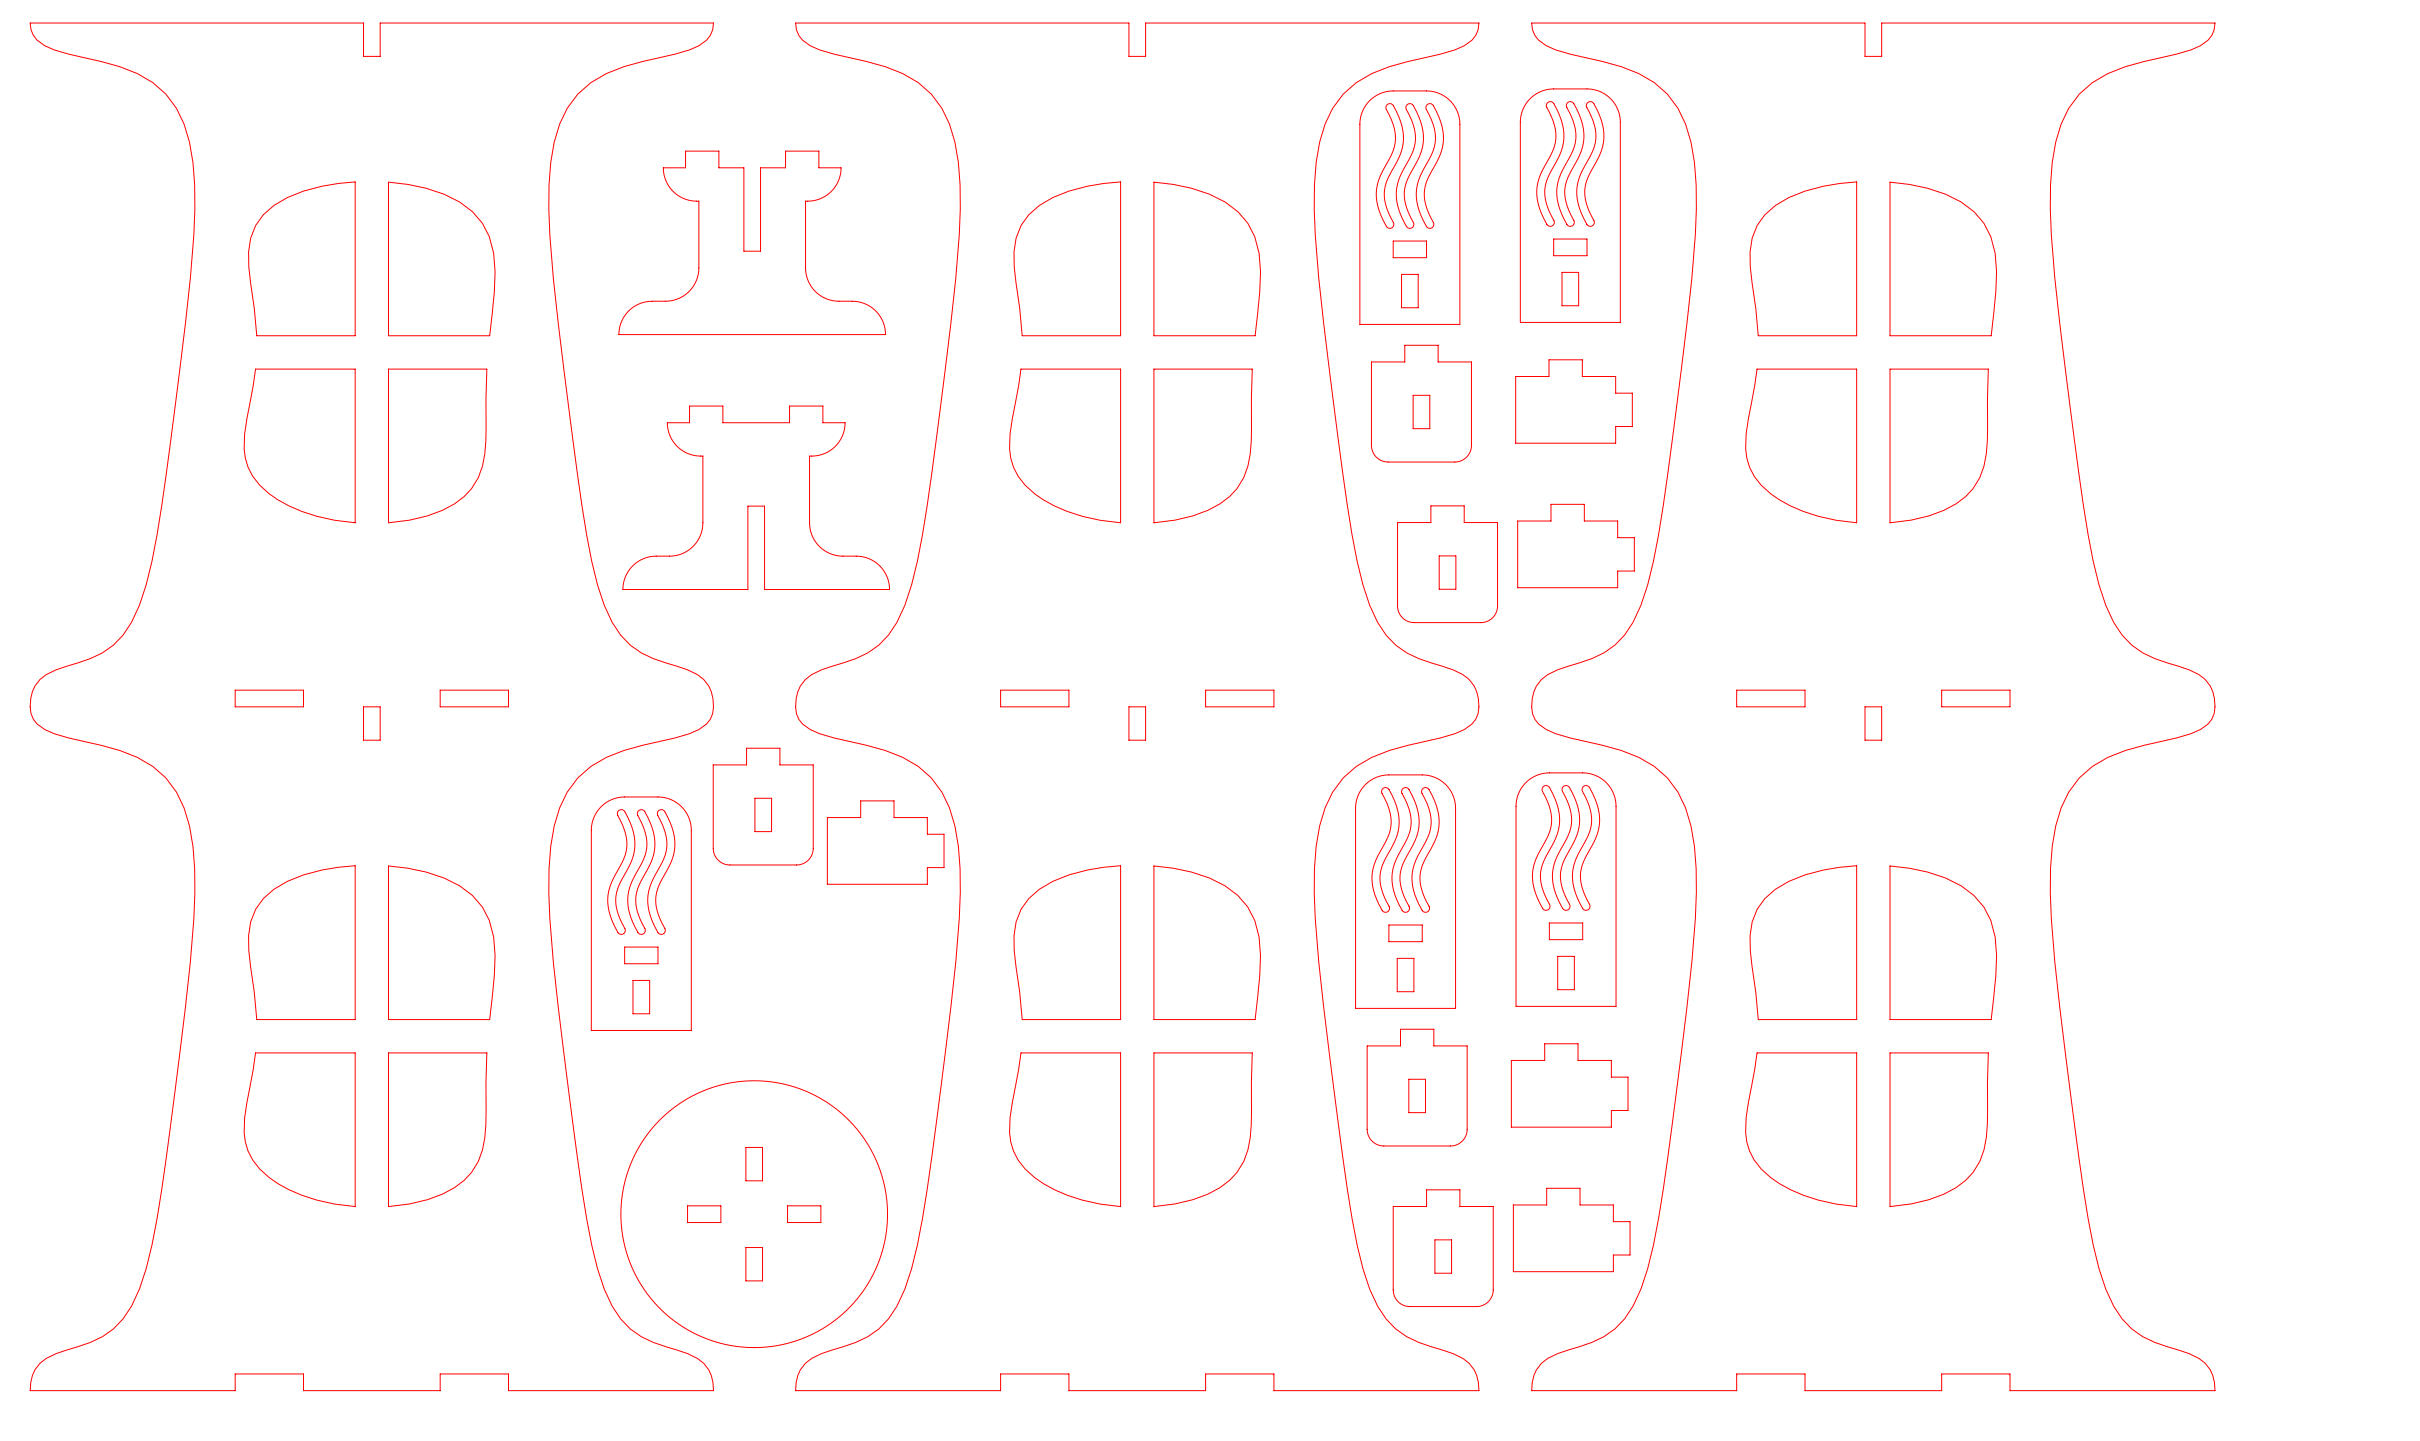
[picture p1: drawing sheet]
<svg xmlns="http://www.w3.org/2000/svg" width="726mm" height="432mm" viewBox="0 0 726 432" stroke-linecap="round" stroke-linejoin="round" font-family="sans-serif">
<g fill="none" stroke="#f00" stroke-width=".3">
<path d="M9.1 6.9h100v10h5v-10h100a7.3 7.3 0 0 1-4.4 6.8l-2.8 1.3-4.4 1.2a109 109 0 0 0-20.6 5.8 26.3 26.3 0 0 0-14 15.2 69.2 69.2 0 0 0-3.3 25.5 484.5 484.5 0 0 0 4.6 48.2l2.7 20.9a499 499 0 0 0 5.6 36.4l1.7 7.1 2.1 6.1a25.3 25.3 0 0 0 14.7 16 92.8 92.8 0 0 1 13.2 4.8 10.6 10.6 0 0 1 3.9 13.4l-1.1 1.4-2.3 1.7-2.8 1.3-4.4 1.2a108.9 108.9 0 0 0-20.6 5.8 26.3 26.3 0 0 0-14 15.2 69.2 69.2 0 0 0-3.3 25.5 484.5 484.5 0 0 0 4.6 48.2l2.7 20.9a499.1 499.1 0 0 0 5.6 36.4l1.7 7.1 2.1 6.1a25.3 25.3 0 0 0 14.7 16 92.7 92.7 0 0 1 13.2 4.8 10.2 10.2 0 0 1 4.9 9.7h-61.5v-5h-20.5v5h-41v-5h-20.5v5h-61.5a10.6 10.6 0 0 1 7.7-11.1 94.2 94.2 0 0 0 13.9-5.1 25.9 25.9 0 0 0 11.1-14.3 149.3 149.3 0 0 0 6.8-30l4-29.9a896.9 896.9 0 0 0 5.6-51.1 101.8 101.8 0 0 0-1.4-27.8 28.1 28.1 0 0 0-15.6-20.6 108.9 108.9 0 0 0-20.6-5.8l-4.4-1.2-2.8-1.3a7.8 7.8 0 0 1-4.2-9.3 10.2 10.2 0 0 1 7.6-8.6 94.1 94.1 0 0 0 13.9-5.1 25.9 25.9 0 0 0 11.1-14.3 149.3 149.3 0 0 0 6.8-30l4-29.9a896.9 896.9 0 0 0 5.6-51.1 101.8 101.8 0 0 0-1.4-27.8 28.1 28.1 0 0 0-15.6-20.6 108.9 108.9 0 0 0-20.6-5.8l-4.4-1.2-2.8-1.3a7.3 7.3 0 0 1-4.3-6.8zM238.7 6.9h100v10h5v-10h100a7.3 7.3 0 0 1-4.4 6.8l-2.8 1.3-4.4 1.2a109 109 0 0 0-20.5 5.8 26.3 26.3 0 0 0-14.1 15.2 69.2 69.2 0 0 0-3.2 25.5 484.5 484.5 0 0 0 4.5 48.2l2.7 20.9a499 499 0 0 0 5.6 36.4l1.8 7.1 2 6.1a25.3 25.3 0 0 0 14.7 16 92.8 92.8 0 0 1 13.2 4.8 10.6 10.6 0 0 1 3.9 13.4l-1.1 1.4-2.3 1.7-2.8 1.3-4.4 1.2a108.9 108.9 0 0 0-20.5 5.8 26.3 26.3 0 0 0-14.1 15.2 69.2 69.2 0 0 0-3.2 25.5 484.5 484.5 0 0 0 4.5 48.2l2.7 20.9a499.1 499.1 0 0 0 5.6 36.4l1.8 7.1 2 6.1a25.3 25.3 0 0 0 14.7 16 92.7 92.7 0 0 1 13.2 4.8 10.2 10.2 0 0 1 4.9 9.7h-61.5v-5h-20.5v5h-41v-5h-20.5v5h-61.5a10.6 10.6 0 0 1 7.8-11.1 94.2 94.2 0 0 0 13.8-5.1 25.9 25.9 0 0 0 11.2-14.3 149.3 149.3 0 0 0 6.7-30l4-29.9a896.9 896.9 0 0 0 5.6-51.1 101.8 101.8 0 0 0-1.3-27.8 28.1 28.1 0 0 0-15.7-20.6 108.9 108.9 0 0 0-20.6-5.8l-4.3-1.2-2.9-1.3a7.8 7.8 0 0 1-4.1-9.3 10.2 10.2 0 0 1 7.6-8.6 94.1 94.1 0 0 0 13.8-5.1 25.9 25.9 0 0 0 11.2-14.3 149.3 149.3 0 0 0 6.7-30l4-29.9a896.9 896.9 0 0 0 5.6-51.1 101.8 101.8 0 0 0-1.3-27.8 28.1 28.1 0 0 0-15.7-20.6 108.9 108.9 0 0 0-20.6-5.8l-4.3-1.2-2.9-1.3a7.3 7.3 0 0 1-4.3-6.8zM459.5 6.9h100v10h5v-10h100a7.3 7.3 0 0 1-4.4 6.8l-2.8 1.3-4.4 1.2a109 109 0 0 0-20.5 5.8 26.3 26.3 0 0 0-14.1 15.2 69.2 69.2 0 0 0-3.2 25.5 484.5 484.5 0 0 0 4.5 48.2l2.7 20.9a499 499 0 0 0 5.7 36.4l1.7 7.1 2 6.1a25.3 25.3 0 0 0 14.7 16 92.8 92.8 0 0 1 13.2 4.8 10.6 10.6 0 0 1 3.9 13.4l-1.1 1.4-2.3 1.7-2.8 1.3-4.4 1.2a108.9 108.9 0 0 0-20.5 5.8 26.3 26.3 0 0 0-14.1 15.2 69.2 69.2 0 0 0-3.2 25.5 484.5 484.5 0 0 0 4.5 48.2l2.7 20.9a499.1 499.1 0 0 0 5.7 36.4l1.7 7.1 2 6.1a25.3 25.3 0 0 0 14.7 16 92.7 92.7 0 0 1 13.2 4.8 10.2 10.2 0 0 1 4.9 9.7h-61.5v-5h-20.5v5h-41v-5h-20.5v5h-61.5a10.6 10.6 0 0 1 7.8-11.1 94.1 94.1 0 0 0 13.9-5.1 25.9 25.9 0 0 0 11.1-14.3 149.3 149.3 0 0 0 6.7-30l4-29.9a896.9 896.9 0 0 0 5.6-51.1 101.8 101.8 0 0 0-1.3-27.8 28.1 28.1 0 0 0-15.7-20.6 108.9 108.9 0 0 0-20.5-5.8l-4.4-1.2-2.8-1.3a7.8 7.8 0 0 1-4.2-9.3 10.2 10.2 0 0 1 7.6-8.6 94.1 94.1 0 0 0 13.9-5.1 25.9 25.9 0 0 0 11.1-14.3 149.3 149.3 0 0 0 6.7-30l4-29.9a896.9 896.9 0 0 0 5.6-51.1 101.8 101.8 0 0 0-1.3-27.8 28.1 28.1 0 0 0-15.7-20.6 108.9 108.9 0 0 0-20.5-5.8l-4.4-1.2-2.8-1.3a7.3 7.3 0 0 1-4.4-6.8zM411.2 29.9a10 10 0 0 1 6.8-2.6h10a10 10 0 0 1 10 10v60h-30v-60a10 10 0 0 1 3.2-7.4zM416.1 31.5a1.2 1.2 0 0 1 1.9 .2 16.4 16.4 0 0 1 2.3 14l-1.1 2.5a26.4 26.4 0 0 0-3.9 8.9 18 18 0 0 0 2.9 10 1.2 1.2 0 0 1-.9 1.3 1.2 1.2 0 0 1-1.4-.5 16.1 16.1 0 0 1-2.3-13.9l.5-1.3a53.1 53.1 0 0 0 4.3-8.9 15.5 15.5 0 0 0-2.6-11.2v-.5zM422.1 31.5a1.2 1.2 0 0 1 1.9 .2 16.4 16.4 0 0 1 2.3 14l-1.1 2.5a26.4 26.4 0 0 0-3.9 8.9 18 18 0 0 0 2.9 10 1.2 1.2 0 0 1-.9 1.3 1.2 1.2 0 0 1-1.4-.5 16.1 16.1 0 0 1-2.3-13.9l.5-1.3a53.1 53.1 0 0 0 4.3-8.9 15.5 15.5 0 0 0-2.6-11.2v-.7zM428.1 31.5a1.2 1.2 0 0 1 1.9 .2 16.4 16.4 0 0 1 2.3 14l-1.1 2.5a26.4 26.4 0 0 0-3.9 8.9 18 18 0 0 0 2.9 10 1.2 1.2 0 0 1-.9 1.3 1.2 1.2 0 0 1-1.4-.5 16.1 16.1 0 0 1-2.3-13.9l.5-1.3a53.1 53.1 0 0 0 4.3-8.9 15.5 15.5 0 0 0-2.6-11.2v-.7zM459.3 29.3a10 10 0 0 1 6.8-2.6h10a10 10 0 0 1 10 10v60h-30v-60a10 10 0 0 1 3.2-7.4zM464.2 30.9a1.2 1.2 0 0 1 1.9 .2 16.4 16.4 0 0 1 2.4 14l-1.1 2.5a26.4 26.4 0 0 0-3.9 8.9 18 18 0 0 0 2.8 10 1.2 1.2 0 0 1-.8 1.3 1.2 1.2 0 0 1-1.4-.5 16.1 16.1 0 0 1-2.4-13.9l.5-1.3a53.1 53.1 0 0 0 4.3-8.9 15.5 15.5 0 0 0-2.5-11.2v-.7zM470.2 30.9a1.2 1.2 0 0 1 1.9 .2 16.4 16.4 0 0 1 2.4 14l-1.1 2.5a26.4 26.4 0 0 0-3.9 8.9 18 18 0 0 0 2.8 10 1.2 1.2 0 0 1-.8 1.3 1.2 1.2 0 0 1-1.4-.5 16.1 16.1 0 0 1-2.4-13.9l.5-1.3a53.1 53.1 0 0 0 4.3-8.9 15.5 15.5 0 0 0-2.5-11.2v-.7zM476.2 30.9a1.2 1.2 0 0 1 1.9 .2 16.4 16.4 0 0 1 2.4 14l-1.1 2.5a26.4 26.4 0 0 0-3.9 8.9 18 18 0 0 0 2.8 10 1.2 1.2 0 0 1-.8 1.3 1.2 1.2 0 0 1-1.4-.5 16.1 16.1 0 0 1-2.4-13.9l.5-1.3a53.1 53.1 0 0 0 4.3-8.9 15.5 15.5 0 0 0-2.5-11.2v-.7zM116.6 54.6a48.9 48.9 0 0 1 21.3 6 20.7 20.7 0 0 1 10.2 15.3l.4 5.6-.2 6-1.4 13.2h-30.3z"/>
<path d="M199 50.3h6.7v-5h10v5h7.5v25h5v-25h7.5v-5h10v5h6.6a10 10 0 0 1-10.6 10v20a10 10 0 0 0 10 10 20.5 20.5 0 0 1 6.4 .3 10 10 0 0 1 7.6 9.7h-80a10 10 0 0 1 10-10 20.5 20.5 0 0 0 6.4-.3 10 10 0 0 0 7.6-9.7v-20a10 10 0 0 1-10.7-10zM346.2 54.6a48.9 48.9 0 0 1 21.3 6 20.7 20.7 0 0 1 10.2 15.3l.5 5.6-.3 6-1.4 13.2h-30.3zM567 54.6a48.9 48.9 0 0 1 21.3 6 20.7 20.7 0 0 1 10.2 15.3l.5 5.6-.3 6-1.3 13.2h-30.4zM79 64.4a32.6 32.6 0 0 1 17.6-8.6l4.9-.8 5.1-.5v46.2h-29.6l-.7-8.2-1.7-12.5a19.3 19.3 0 0 1 4.4-15.6zM308.6 64.4a32.6 32.6 0 0 1 17.7-8.6l4.8-.8 5.1-.5v46.2h-29.5l-.8-8.2-1.6-12.5a19.3 19.3 0 0 1 4.3-15.6zM418 72.3h10v5h-10zM466.1 71.7h10v5h-10zM529.4 64.4a32.6 32.6 0 0 1 17.7-8.6l4.8-.8 5.1-.5v46.2h-29.5l-.8-8.2-1.6-12.5a19.3 19.3 0 0 1 4.3-15.6zM420.5 82.3h5v10h-5zM468.6 81.7h5v10h-5zM76.7 110.7h29.9v46a48.1 48.1 0 0 1-25.9-8.7 17.9 17.9 0 0 1-7.3-17.9zM116.6 110.7h29.5l-.3 17.6a35 35 0 0 1-2.3 14.9 20.5 20.5 0 0 1-10.8 9.8l-4.4 1.7-5.4 1.2-6.3 .8z"/>
<path d="M306.3 110.7h29.9v46a48.1 48.1 0 0 1-25.8-8.7 17.9 17.9 0 0 1-7.4-17.9zM346.2 110.7h29.5l-.2 17.6a35 35 0 0 1-2.4 14.9 20.5 20.5 0 0 1-10.7 9.8l-4.5 1.7-5.4 1.2-6.3 .8zM411.4 108.5h10v-5h10v5h10v25a5 5 0 0 1-5 5h-20a5 5 0 0 1-5-5zM423.9 118.5h5v10h-5zM454.7 112.9h10v-5h10v5h10v5h5v10h-5v5h-30zM527.1 110.7h29.9v46a48.1 48.1 0 0 1-25.8-8.7 17.9 17.9 0 0 1-7.4-17.9zM567 110.7h29.5l-.2 17.6a35 35 0 0 1-2.4 14.9 20.5 20.5 0 0 1-10.7 9.8l-4.5 1.7-5.4 1.2-6.3 .8zM200.2 126.7h6.7v-5h10v5h20v-5h10v5h6.6a10 10 0 0 1-10.6 10v20a10 10 0 0 0 10 10 20.5 20.5 0 0 1 6.4 .3 10 10 0 0 1 7.6 9.7h-37.5v-25h-5v25h-37.5a10 10 0 0 1 10-10 20.5 20.5 0 0 0 6.4-.3 10 10 0 0 0 7.6-9.7v-20a10 10 0 0 1-10.7-10zM419.3 156.7h10v-5h10v5h10v25a5 5 0 0 1-5 5h-20a5 5 0 0 1-5-5zM455.3 156.2h10v-5h10v5h10v5h5v10h-5v5h-30zM431.8 166.7h5v10h-5zM70.6 206.9h20.5v5h-20.5z"/>
<path d="M109.1 211.9h5v10h-5zM132.1 206.9h20.5v5h-20.5zM300.2 206.9h20.5v5h-20.5zM338.7 211.9h5v10h-5zM361.7 206.9h20.5v5h-20.5zM521 206.9h20.5v5h-20.5zM559.5 211.9h5v10h-5zM582.5 206.9h20.5v5h-20.5zM214 229.3h10v-5h10v5h10v25a5 5 0 0 1-5 5h-20a5 5 0 0 1-5-5zM226.5 239.3h5v10h-5zM409.9 235a10 10 0 0 1 6.8-2.7h10a10 10 0 0 1 10 10v60h-30v-60a10 10 0 0 1 3.2-7.3zM414.8 236.5a1.2 1.2 0 0 1 1.9 .2 16.4 16.4 0 0 1 2.3 14l-1 2.5a26.4 26.4 0 0 0-4 8.9 18 18 0 0 0 2.9 10.1 1.2 1.2 0 0 1-.9 1.2 1.2 1.2 0 0 1-1.4-.5 16.1 16.1 0 0 1-2.3-13.9l.5-1.3a53.1 53.1 0 0 0 4.3-8.9 15.5 15.5 0 0 0-2.6-11.1v-.8z"/>
<path d="M420.8 236.5a1.2 1.2 0 0 1 1.9 .2 16.4 16.4 0 0 1 2.3 14l-1 2.5a26.4 26.4 0 0 0-4 8.9 18 18 0 0 0 2.9 10.1 1.2 1.2 0 0 1-.9 1.2 1.2 1.2 0 0 1-1.4-.5 16.1 16.1 0 0 1-2.3-13.9l.5-1.3a53.1 53.1 0 0 0 4.3-8.9 15.5 15.5 0 0 0-2.6-11.1v-.8zM426.8 236.5a1.2 1.2 0 0 1 1.9 .2 16.4 16.4 0 0 1 2.3 14l-1 2.5a26.4 26.4 0 0 0-4 8.9 18 18 0 0 0 2.9 10.1 1.2 1.2 0 0 1-.9 1.2 1.2 1.2 0 0 1-1.4-.5 16.1 16.1 0 0 1-2.3-13.9l.5-1.3a53.1 53.1 0 0 0 4.3-8.9 15.5 15.5 0 0 0-2.6-11.1v-.8zM458 234.4a10 10 0 0 1 6.8-2.7h10a10 10 0 0 1 10 10v60h-30v-60a10 10 0 0 1 3.2-7.3zM462.9 235.9a1.2 1.2 0 0 1 2 .2 16.4 16.4 0 0 1 2.3 14l-1.1 2.5a26.4 26.4 0 0 0-3.9 8.9 18 18 0 0 0 2.8 10.1 1.2 1.2 0 0 1-.8 1.2 1.2 1.2 0 0 1-1.4-.5 16.1 16.1 0 0 1-2.3-13.9l.5-1.3a53.1 53.1 0 0 0 4.2-8.9 15.5 15.5 0 0 0-2.5-11.1v-.8zM468.9 235.9a1.2 1.2 0 0 1 2 .2 16.4 16.4 0 0 1 2.3 14l-1.1 2.5a26.4 26.4 0 0 0-3.9 8.9 18 18 0 0 0 2.8 10.1 1.2 1.2 0 0 1-.8 1.2 1.2 1.2 0 0 1-1.4-.5 16.1 16.1 0 0 1-2.3-13.9l.5-1.3a53.1 53.1 0 0 0 4.2-8.9 15.5 15.5 0 0 0-2.5-11.1v-.8zM474.9 235.9a1.2 1.2 0 0 1 2 .2 16.4 16.4 0 0 1 2.3 14l-1.1 2.5a26.4 26.4 0 0 0-3.9 8.9 18 18 0 0 0 2.8 10.1 1.2 1.2 0 0 1-.8 1.2 1.2 1.2 0 0 1-1.4-.5 16.1 16.1 0 0 1-2.3-13.9l.5-1.3a53.1 53.1 0 0 0 4.2-8.9 15.5 15.5 0 0 0-2.5-11.1v-.8zM116.6 259.6a48.9 48.9 0 0 1 21.3 6 20.7 20.7 0 0 1 10.2 15.3l.4 5.6-.2 6-1.4 13.2h-30.3zM180.6 241.6a10 10 0 0 1 6.8-2.7h10a10 10 0 0 1 10 10v60h-30v-60a10 10 0 0 1 3.2-7.3zM185.5 243.1a1.2 1.2 0 0 1 1.9 .2 16.4 16.4 0 0 1 2.4 14l-1.1 2.5a26.4 26.4 0 0 0-3.9 8.9 18 18 0 0 0 2.8 10.1 1.2 1.2 0 0 1-.8 1.3 1.2 1.2 0 0 1-1.4-.6 16.1 16.1 0 0 1-2.4-13.9l.5-1.2a53.1 53.1 0 0 0 4.3-9 15.5 15.5 0 0 0-2.5-11.1v-.8zM191.5 243.1a1.2 1.2 0 0 1 1.9 .2 16.4 16.4 0 0 1 2.4 14l-1.1 2.5a26.4 26.4 0 0 0-3.9 8.9 18 18 0 0 0 2.8 10.1 1.2 1.2 0 0 1-.8 1.3 1.2 1.2 0 0 1-1.4-.6 16.1 16.1 0 0 1-2.4-13.9l.5-1.2a53.1 53.1 0 0 0 4.3-9 15.5 15.5 0 0 0-2.5-11.1v-.8zM197.5 243.1a1.2 1.2 0 0 1 1.9 .2 16.4 16.4 0 0 1 2.4 14l-1.1 2.5a26.4 26.4 0 0 0-3.9 8.9 18 18 0 0 0 2.8 10.1 1.2 1.2 0 0 1-.8 1.3 1.2 1.2 0 0 1-1.4-.6 16.1 16.1 0 0 1-2.4-13.9l.5-1.2a53.1 53.1 0 0 0 4.3-9 15.5 15.5 0 0 0-2.5-11.1v-.8zM248.2 245.1h10v-5h10v5h10v5h5v10h-5v5h-30z"/>
<path d="M346.2 259.6a48.9 48.9 0 0 1 21.3 6 20.7 20.7 0 0 1 10.2 15.3l.5 5.6-.3 6-1.4 13.2h-30.3zM567 259.6a48.9 48.9 0 0 1 21.3 6 20.7 20.7 0 0 1 10.2 15.3l.5 5.6-.3 6-1.3 13.2h-30.4zM79 269.4a32.6 32.6 0 0 1 17.6-8.6l4.9-.8 5.1-.5v46.2h-29.6l-.7-8.2-1.7-12.5a19.3 19.3 0 0 1 4.4-15.6zM308.6 269.4a32.6 32.6 0 0 1 17.7-8.6l4.8-.8 5.1-.5v46.2h-29.5l-.8-8.2-1.6-12.5a19.3 19.3 0 0 1 4.3-15.6zM416.7 277.3h10v5h-10zM464.8 276.7h10v5h-10zM529.4 269.4a32.6 32.6 0 0 1 17.7-8.6l4.8-.8 5.1-.5v46.2h-29.5l-.8-8.2-1.6-12.5a19.3 19.3 0 0 1 4.3-15.6zM187.4 283.9h10v5h-10zM189.9 293.9h5v10h-5zM419.2 287.3h5v10h-5zM467.3 286.7h5v10h-5zM76.7 315.7h29.9v46a48.1 48.1 0 0 1-25.9-8.7 17.9 17.9 0 0 1-7.3-17.9z"/>
<path d="M116.6 315.7h29.5l-.3 17.6a35 35 0 0 1-2.3 14.9 20.5 20.5 0 0 1-10.8 9.8l-4.4 1.7-5.4 1.2-6.3 .8zM306.3 315.7h29.9v46a48.1 48.1 0 0 1-25.8-8.7 17.9 17.9 0 0 1-7.4-17.9zM346.2 315.7h29.5l-.2 17.6a35 35 0 0 1-2.4 14.9 20.5 20.5 0 0 1-10.7 9.8l-4.5 1.7-5.4 1.2-6.3 .8zM410.1 313.6h10v-5h10v5h10v25a5 5 0 0 1-5 5h-20a5 5 0 0 1-5-5zM453.4 317.9h10v-5h10v5h10v5h5v10h-5v5h-30zM527.1 315.7h29.9v46a48.1 48.1 0 0 1-25.8-8.7 17.9 17.9 0 0 1-7.4-17.9zM567 315.7h29.5l-.2 17.6a35 35 0 0 1-2.4 14.9 20.5 20.5 0 0 1-10.7 9.8l-4.5 1.7-5.4 1.2-6.3 .8zM422.6 323.6h5v10h-5zM223.8 344h5v10h-5zM206.3 361.5h10v5h-10zM223.8 374h5v10h-5zM236.3 361.5h10v5h-10z"/>
<path d="M418 361.7h10v-5h10v5h10v25a5 5 0 0 1-5 5h-20a5 5 0 0 1-5-5zM430.5 371.7h5v10h-5zM454 361.2h10v-5h10v5h10v5h5v10h-5v5h-30z"/>
<circle cx="226.3" cy="364" r="40"/>
</g>
</svg>
